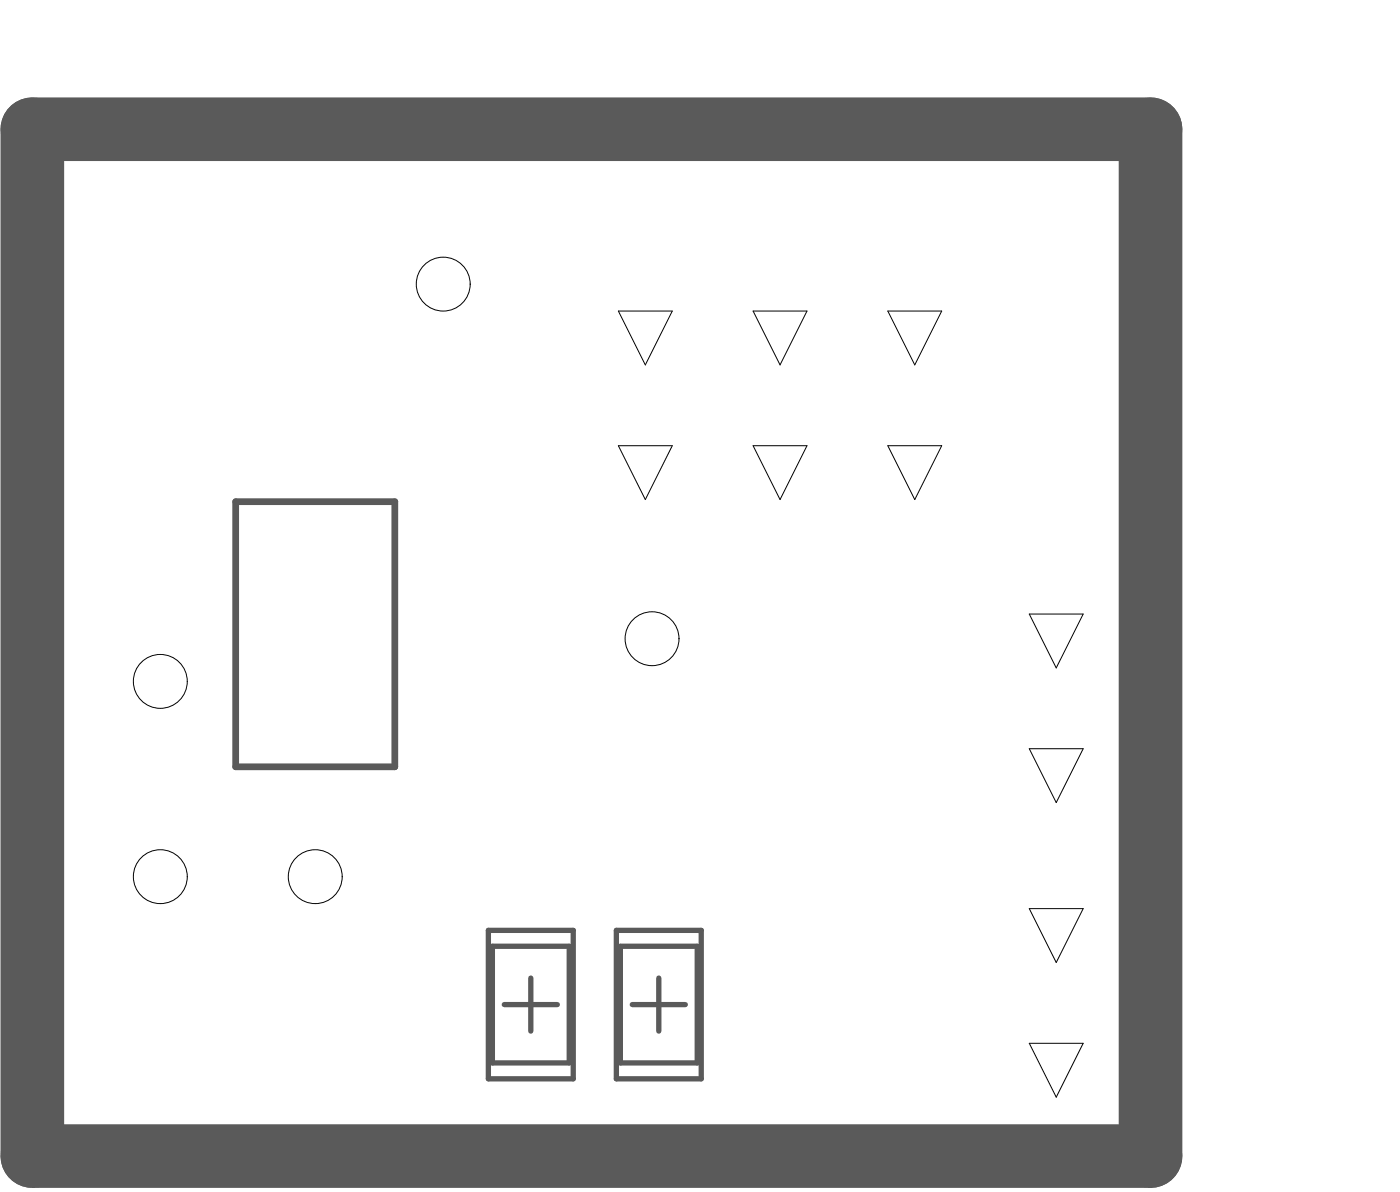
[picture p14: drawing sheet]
<svg xmlns="http://www.w3.org/2000/svg" width="88mm" height="75mm" viewBox="0 0 88 75" stroke-linecap="round" stroke-linejoin="round" font-family="sans-serif">
<path d="M30.6 58.4h5.4v9.3h-5.4zM30.9 59.4h4.8v7.3h-4.8zM38.7 58.4h5.3v9.3h-5.3zM38.9 59.4h4.8v7.3h-4.8zM31.6 63h3.4M33.3 61.4v3.3M39.7 63h3.3M41.3 61.4v3.3" fill="none" stroke="#5a5a5a" stroke-width=".33"/>
<path d="M2 8.1h70.2v64.4h-70.2z" fill="none" stroke="#5a5a5a" stroke-width="4"/>
<path d="M14.8 31.5h10v16.6h-10z" fill="none" stroke="#5a5a5a" stroke-width=".42"/>
<g fill="none" stroke="#000" stroke-width=".06">
<path d="M38.8 19.5h3.4l-1.7 3.4zM47.3 19.5h3.3l-1.7 3.4zM55.7 19.5h3.4l-1.7 3.4zM38.8 28h3.4l-1.7 3.3zM47.3 28h3.3l-1.7 3.3zM55.7 28h3.4l-1.7 3.3zM64.6 38.5h3.4l-1.7 3.4zM64.6 57h3.4l-1.7 3.4zM64.6 47h3.4l-1.7 3.4zM64.6 65.5h3.4l-1.7 3.3z"/>
<circle cx="27.8" cy="17.8" r="1.69"/>
<circle cx="10.1" cy="55" r="1.69"/>
<circle cx="10.1" cy="42.8" r="1.69"/>
<circle cx="19.8" cy="55" r="1.69"/>
<circle cx="40.9" cy="40.1" r="1.69"/>
</g>
</svg>
